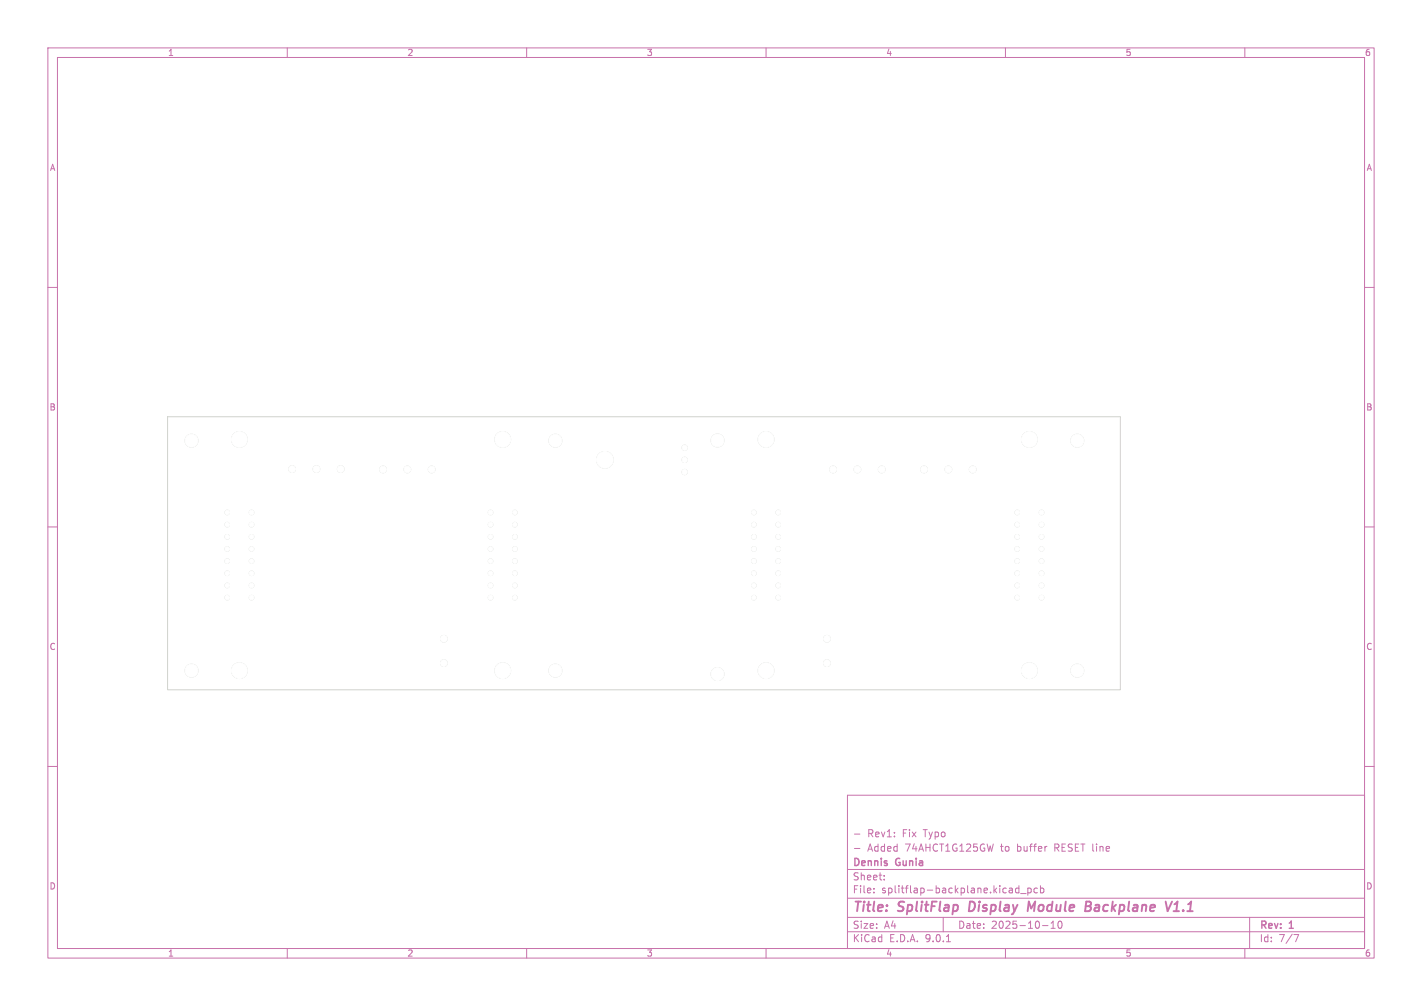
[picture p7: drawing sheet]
<svg xmlns="http://www.w3.org/2000/svg" width="297mm" height="210mm" viewBox="0 0 297 210" stroke-linecap="round" stroke-linejoin="round" font-family="sans-serif">
<defs><g id="words">
<g font-size="2.8" fill="#c872ab">
<text x="178" y="190.9">Title:</text>
<text x="187.7" y="190.9">SplitFlap</text>
<text x="203.2" y="190.9">Display</text>
<text x="216.3" y="190.9">Module</text>
<text x="229.1" y="190.9">Backplane</text>
<text x="246.8" y="190.9">V1.1</text>
</g>
<g font-size="2.1" fill="#c872ab">
<text x="181.2" y="178">Added</text>
<text x="181.2" y="175">Rev1:</text>
<text x="188.5" y="175">Fix</text>
<text x="189.1" y="178">74AHCT1G125GW</text>
<text x="193" y="175">Typo</text>
<text x="209.2" y="178">to</text>
<text x="212.7" y="178">buffer</text>
<text x="220.6" y="178">RESET line</text>
<text x="178" y="184">Sheet:</text>
<text x="178" y="181.2">Dennis</text>
<text x="187.2" y="181.2">Gunia</text>
<text x="178" y="186.7">File:</text>
<text x="184.1" y="186.7">splitflap-backplane.kicad_pcb</text>
<text x="178" y="196.9">KiCad</text>
<text x="178" y="194.1">Size:</text>
<text x="184.7" y="194.1">A4</text>
<text x="185.7" y="196.9">E.D.A.</text>
<text x="193.3" y="196.9">9.0.1</text>
<text x="200" y="194.1">Date:</text>
<text x="207" y="194.1">2025-10-10</text>
<text x="263" y="194.3">Rev:</text>
<text x="263" y="196.9">Id:</text>
<text x="267.1" y="196.9">7/7</text>
<text x="269.4" y="194.3">1</text>
</g>
<g font-size="1.8" fill="#c872ab">
<text x="35" y="11.9">1</text>
<text x="85" y="11.9">2</text>
<text x="135" y="11.9">3</text>
<text x="185" y="11.9">4</text>
<text x="235" y="11.9">5</text>
<text x="285" y="11.9">6</text>
<text x="10.3" y="35.9">A</text>
<text x="285.4" y="35.9">A</text>
<text x="10.3" y="85.9">B</text>
<text x="285.3" y="85.9">B</text>
<text x="10.3" y="135.9">C</text>
<text x="285.3" y="135.9">C</text>
<text x="10.3" y="185.9">D</text>
<text x="285.3" y="185.9">D</text>
<text x="35" y="199.9">1</text>
<text x="85" y="199.9">2</text>
<text x="135" y="199.9">3</text>
<text x="185" y="199.9">4</text>
<text x="235" y="199.9">5</text>
<text x="285" y="199.9">6</text>
</g>
</g></defs>
<g fill="none" stroke="#c872ab" stroke-width=".21">
<path d="M10 10h277v190h-277zM12 12h273v186h-273zM60 10v2M110 10v2M160 10v2M210 10v2M260 10v2M10 60h2M285 60h2M10 110h2M285 110h2M10 160h2"/>
<path d="M177 166h108v32h-108zM178.5 177.1h1.1M178.5 174.1h1.1M285 160h2M60 198v2M110 198v2M160 198v2M177 194.5h108M177 191.5h108M177 187.5h108M177 181.5h108M182.5 186.3v.1"/>
<path d="M182.5 185.5v.1M184.7 183.6v.1M184.7 182.8v.1M197 191.5v3M197.7 196.6h.8M210 198v2M212.8 184.9v1.5M212.8 185.5l-.4-.1-.3 .3 .1 .6h.6M213.2 186.5h1.1M214.7 185.5l.4-.1 .3 .3-.2 .6h-.5M214.7 185.4v1.5M216.7 185.5l-.5-.1-.2 .3 .1 .6h.6"/>
<path d="M217.3 185.5l.4-.1 .3 .3-.1 .6h-.6M217.3 184.9v1.5M217.7 193.2h1.2M219.5 193.8h.9M219.5 192.7l.5-.4v1.5M221.2 192.4l.1-.1a.8 .8 0 0 1 .5 .7 .8 .8 0 0 1-.5 .8 1 1 0 0 1-.1-1.4zM260 198v2M261 191.5v6.5M270.2 195.1h1l-.6 1.5"/>
</g>
<path d="M202.6 188.2l-.3 2h.5M216.2 188.2l-.8 1.4-.5-1.4-.3 2M226.8 189.2h.6M226.9 188.2h.7l.2 .2 .1 .4-.5 .4M227.4 189.2l.3 .1a.58 .58 0 0 1-.3 .9h-.8M244.8 188.2l-.9 2M245.1 190.2h1.2M245.3 188.8l.6-.6-.2 2" fill="none" stroke="#c872ab" stroke-width=".4"/>
<path d="M35 87h199v57h-199z" fill="none" stroke="#d0d2cd" stroke-width=".21"/>
<g fill="#d0d2cd" stroke="#d0d2cd" stroke-width=".21">
<circle cx="225" cy="140" r="1.35"/>
<circle cx="116" cy="92" r="1.35"/>
<circle cx="172.7" cy="138.4" r=".7"/>
<circle cx="172.7" cy="133.3" r=".7"/>
<circle cx="50" cy="91.7" r="1.65"/>
<circle cx="50" cy="140" r="1.65"/>
<circle cx="52.5" cy="124.8" r=".47"/>
<circle cx="52.5" cy="122.2" r=".47"/>
<circle cx="52.5" cy="119.7" r=".47"/>
<circle cx="52.5" cy="117.1" r=".47"/>
<circle cx="52.5" cy="114.6" r=".47"/>
<circle cx="52.5" cy="112.1" r=".47"/>
<circle cx="52.5" cy="107" r=".47"/>
<circle cx="52.5" cy="109.5" r=".47"/>
<circle cx="47.5" cy="124.8" r=".47"/>
<circle cx="47.5" cy="122.2" r=".47"/>
<circle cx="47.5" cy="119.7" r=".47"/>
<circle cx="47.5" cy="117.1" r=".47"/>
<circle cx="47.5" cy="114.6" r=".47"/>
<circle cx="47.5" cy="112.1" r=".47"/>
<circle cx="47.5" cy="107" r=".47"/>
<circle cx="47.5" cy="109.5" r=".47"/>
<circle cx="203.2" cy="98" r=".7"/>
<circle cx="198.1" cy="98" r=".7"/>
<circle cx="193" cy="98" r=".7"/>
<circle cx="71.2" cy="97.9" r=".7"/>
<circle cx="66.1" cy="97.9" r=".7"/>
<circle cx="61" cy="97.9" r=".7"/>
<circle cx="149.9" cy="91.9" r="1.35"/>
<circle cx="184.2" cy="98" r=".7"/>
<circle cx="179.1" cy="98" r=".7"/>
<circle cx="174" cy="98" r=".7"/>
<circle cx="90.2" cy="98" r=".7"/>
<circle cx="85.1" cy="98" r=".7"/>
<circle cx="80" cy="98" r=".7"/>
<circle cx="105" cy="91.7" r="1.65"/>
<circle cx="105" cy="140" r="1.65"/>
<circle cx="107.5" cy="124.8" r=".47"/>
<circle cx="107.5" cy="122.2" r=".47"/>
<circle cx="107.5" cy="119.7" r=".47"/>
<circle cx="107.5" cy="117.1" r=".47"/>
<circle cx="107.5" cy="114.6" r=".47"/>
<circle cx="107.5" cy="112.1" r=".47"/>
<circle cx="107.5" cy="107" r=".47"/>
<circle cx="107.5" cy="109.5" r=".47"/>
<circle cx="102.5" cy="124.8" r=".47"/>
<circle cx="102.5" cy="122.2" r=".47"/>
<circle cx="102.5" cy="119.7" r=".47"/>
<circle cx="102.5" cy="117.1" r=".47"/>
<circle cx="102.5" cy="114.6" r=".47"/>
<circle cx="102.5" cy="112.1" r=".47"/>
<circle cx="102.5" cy="107" r=".47"/>
<circle cx="102.5" cy="109.5" r=".47"/>
<circle cx="225" cy="92" r="1.35"/>
<circle cx="92.7" cy="133.3" r=".7"/>
<circle cx="92.7" cy="138.4" r=".7"/>
<circle cx="126.3" cy="96" r="1.75"/>
<circle cx="143" cy="98.5" r=".55"/>
<circle cx="143" cy="96" r=".55"/>
<circle cx="143" cy="93.5" r=".55"/>
<circle cx="215" cy="91.7" r="1.65"/>
<circle cx="215" cy="140" r="1.65"/>
<circle cx="217.5" cy="124.8" r=".47"/>
<circle cx="217.5" cy="122.2" r=".47"/>
<circle cx="217.5" cy="119.7" r=".47"/>
<circle cx="217.5" cy="117.1" r=".47"/>
<circle cx="217.5" cy="114.6" r=".47"/>
<circle cx="217.5" cy="112.1" r=".47"/>
<circle cx="217.5" cy="107" r=".47"/>
<circle cx="217.5" cy="109.5" r=".47"/>
<circle cx="212.5" cy="124.8" r=".47"/>
<circle cx="212.5" cy="122.2" r=".47"/>
<circle cx="212.5" cy="119.7" r=".47"/>
<circle cx="212.5" cy="117.1" r=".47"/>
<circle cx="212.5" cy="114.6" r=".47"/>
<circle cx="212.5" cy="112.1" r=".47"/>
<circle cx="212.5" cy="107" r=".47"/>
<circle cx="212.5" cy="109.5" r=".47"/>
<circle cx="40" cy="140" r="1.35"/>
<circle cx="40" cy="92" r="1.35"/>
<circle cx="116" cy="140" r="1.35"/>
<circle cx="149.9" cy="140.7" r="1.35"/>
<circle cx="160" cy="91.7" r="1.65"/>
<circle cx="160" cy="140" r="1.65"/>
<circle cx="162.5" cy="124.8" r=".47"/>
<circle cx="162.5" cy="122.2" r=".47"/>
<circle cx="162.5" cy="119.7" r=".47"/>
<circle cx="162.5" cy="117.1" r=".47"/>
<circle cx="162.5" cy="114.6" r=".47"/>
<circle cx="162.5" cy="112.1" r=".47"/>
<circle cx="162.5" cy="107" r=".47"/>
<circle cx="162.5" cy="109.5" r=".47"/>
<circle cx="157.5" cy="124.8" r=".47"/>
<circle cx="157.5" cy="122.2" r=".47"/>
<circle cx="157.5" cy="119.7" r=".47"/>
<circle cx="157.5" cy="117.1" r=".47"/>
<circle cx="157.5" cy="114.6" r=".47"/>
<circle cx="157.5" cy="112.1" r=".47"/>
<circle cx="157.5" cy="107" r=".47"/>
<circle cx="157.5" cy="109.5" r=".47"/>
</g>
<g fill="#fff" stroke="#fff" stroke-width=".21">
<circle cx="225" cy="140" r="1.35"/>
<circle cx="116" cy="92" r="1.35"/>
<circle cx="172.7" cy="138.4" r=".7"/>
<circle cx="172.7" cy="133.3" r=".7"/>
<circle cx="50" cy="91.7" r="1.65"/>
<circle cx="50" cy="140" r="1.65"/>
<circle cx="52.5" cy="124.8" r=".47"/>
<circle cx="52.5" cy="122.2" r=".47"/>
<circle cx="52.5" cy="119.7" r=".47"/>
<circle cx="52.5" cy="117.1" r=".47"/>
<circle cx="52.5" cy="114.6" r=".47"/>
<circle cx="52.5" cy="112.1" r=".47"/>
<circle cx="52.5" cy="107" r=".47"/>
<circle cx="52.5" cy="109.5" r=".47"/>
<circle cx="47.5" cy="124.8" r=".47"/>
<circle cx="47.5" cy="122.2" r=".47"/>
<circle cx="47.5" cy="119.7" r=".47"/>
<circle cx="47.5" cy="117.1" r=".47"/>
<circle cx="47.5" cy="114.6" r=".47"/>
<circle cx="47.5" cy="112.1" r=".47"/>
<circle cx="47.5" cy="107" r=".47"/>
<circle cx="47.5" cy="109.5" r=".47"/>
<circle cx="203.2" cy="98" r=".7"/>
<circle cx="198.1" cy="98" r=".7"/>
<circle cx="193" cy="98" r=".7"/>
<circle cx="71.2" cy="97.9" r=".7"/>
<circle cx="66.1" cy="97.9" r=".7"/>
<circle cx="61" cy="97.9" r=".7"/>
<circle cx="149.9" cy="91.9" r="1.35"/>
<circle cx="184.2" cy="98" r=".7"/>
<circle cx="179.1" cy="98" r=".7"/>
<circle cx="174" cy="98" r=".7"/>
<circle cx="90.2" cy="98" r=".7"/>
<circle cx="85.1" cy="98" r=".7"/>
<circle cx="80" cy="98" r=".7"/>
<circle cx="105" cy="91.7" r="1.65"/>
<circle cx="105" cy="140" r="1.65"/>
<circle cx="107.5" cy="124.8" r=".47"/>
<circle cx="107.5" cy="122.2" r=".47"/>
<circle cx="107.5" cy="119.7" r=".47"/>
<circle cx="107.5" cy="117.1" r=".47"/>
<circle cx="107.5" cy="114.6" r=".47"/>
<circle cx="107.5" cy="112.1" r=".47"/>
<circle cx="107.5" cy="107" r=".47"/>
<circle cx="107.5" cy="109.5" r=".47"/>
<circle cx="102.5" cy="124.8" r=".47"/>
<circle cx="102.5" cy="122.2" r=".47"/>
<circle cx="102.5" cy="119.7" r=".47"/>
<circle cx="102.5" cy="117.1" r=".47"/>
<circle cx="102.5" cy="114.6" r=".47"/>
<circle cx="102.5" cy="112.1" r=".47"/>
<circle cx="102.5" cy="107" r=".47"/>
<circle cx="102.5" cy="109.5" r=".47"/>
<circle cx="225" cy="92" r="1.35"/>
<circle cx="92.7" cy="133.3" r=".7"/>
<circle cx="92.7" cy="138.4" r=".7"/>
<circle cx="126.3" cy="96" r="1.75"/>
<circle cx="143" cy="98.5" r=".55"/>
<circle cx="143" cy="96" r=".55"/>
<circle cx="143" cy="93.5" r=".55"/>
<circle cx="215" cy="91.7" r="1.65"/>
<circle cx="215" cy="140" r="1.65"/>
<circle cx="217.5" cy="124.8" r=".47"/>
<circle cx="217.5" cy="122.2" r=".47"/>
<circle cx="217.5" cy="119.7" r=".47"/>
<circle cx="217.5" cy="117.1" r=".47"/>
<circle cx="217.5" cy="114.6" r=".47"/>
<circle cx="217.5" cy="112.1" r=".47"/>
<circle cx="217.5" cy="107" r=".47"/>
<circle cx="217.5" cy="109.5" r=".47"/>
<circle cx="212.5" cy="124.8" r=".47"/>
<circle cx="212.5" cy="122.2" r=".47"/>
<circle cx="212.5" cy="119.7" r=".47"/>
<circle cx="212.5" cy="117.1" r=".47"/>
<circle cx="212.5" cy="114.6" r=".47"/>
<circle cx="212.5" cy="112.1" r=".47"/>
<circle cx="212.5" cy="107" r=".47"/>
<circle cx="212.5" cy="109.5" r=".47"/>
<circle cx="40" cy="140" r="1.35"/>
<circle cx="40" cy="92" r="1.35"/>
<circle cx="116" cy="140" r="1.35"/>
<circle cx="149.9" cy="140.7" r="1.35"/>
<circle cx="160" cy="91.7" r="1.65"/>
<circle cx="160" cy="140" r="1.65"/>
<circle cx="162.5" cy="124.8" r=".47"/>
<circle cx="162.5" cy="122.2" r=".47"/>
<circle cx="162.5" cy="119.7" r=".47"/>
<circle cx="162.5" cy="117.1" r=".47"/>
<circle cx="162.5" cy="114.6" r=".47"/>
<circle cx="162.5" cy="112.1" r=".47"/>
<circle cx="162.5" cy="107" r=".47"/>
<circle cx="162.5" cy="109.5" r=".47"/>
<circle cx="157.5" cy="124.8" r=".47"/>
<circle cx="157.5" cy="122.2" r=".47"/>
<circle cx="157.5" cy="119.7" r=".47"/>
<circle cx="157.5" cy="117.1" r=".47"/>
<circle cx="157.5" cy="114.6" r=".47"/>
<circle cx="157.5" cy="112.1" r=".47"/>
<circle cx="157.5" cy="107" r=".47"/>
<circle cx="157.5" cy="109.5" r=".47"/>
</g>
<use href="#words"/>
</svg>
